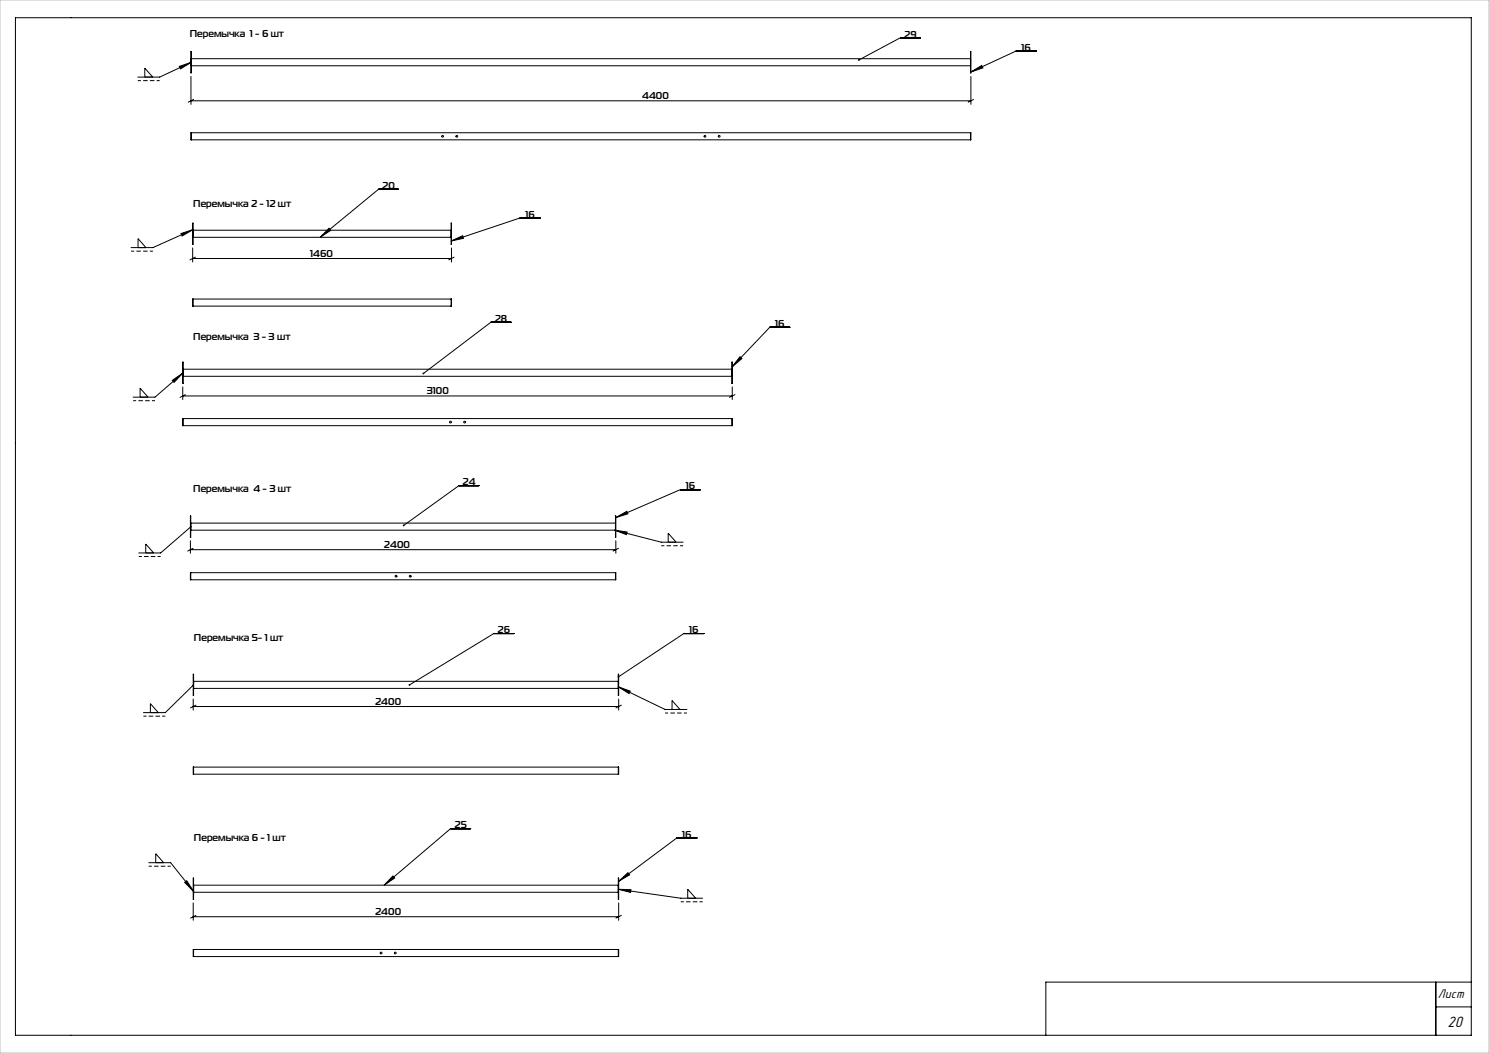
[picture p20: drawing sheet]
<svg xmlns="http://www.w3.org/2000/svg" width="420mm" height="297mm" viewBox="0 0 420 297" stroke-linecap="round" stroke-linejoin="round" font-family="sans-serif">
<defs><g id="words">
<text font-size="4.4" x="408.3" y="289.8">20</text>
<text font-size="3.7" x="405.6" y="281.4">Лист</text>
<g font-size="2.8">
<text x="53.5" y="10.4">Перемычка 1 - 6 шт</text>
<text x="255.1" y="10.6">29</text>
<text x="288.1" y="14.3">16</text>
<text x="181.1" y="27.9">4400</text>
<text x="107.8" y="53.3">20</text>
<text x="54.5" y="58.4">Перемычка 2 - 12 шт</text>
<text x="148.2" y="61.4">16</text>
<text x="87.5" y="72.4">1460</text>
<text x="54.5" y="96">Перемычка 3 - 3 шт</text>
<text x="139.5" y="90.8">28</text>
<text x="218.6" y="92.2">16</text>
<text x="120.4" y="111.1">3100</text>
<text x="130.4" y="136.9">24</text>
<text x="54.5" y="138.8">Перемычка 4 - 3 шт</text>
<text x="193.4" y="138.1">16</text>
<text x="108.3" y="154.5">2400</text>
<text x="140.4" y="178.6">26</text>
<text x="194.4" y="178.6">16</text>
<text x="54.7" y="180.9">Перемычка 5- 1 шт</text>
<text x="105.8" y="198.7">2400</text>
<text x="128.2" y="233.7">25</text>
<text x="54.7" y="237.2">Перемычка 6 - 1 шт</text>
<text x="192.4" y="236.3">16</text>
<text x="105.8" y="258">2400</text>
</g>
</g></defs>
<g fill="none" stroke="#000" stroke-width=".28">
<path d="M4.4 5h410.6v287h-410.6zM50.6 18.7l3.4-1.1-3.1 1.8zM53.9 14.6l.1 6zM54 18.6h219.8M54 16.6h219.8M54 17.6l-8.9 4.1h-6.2M254 10.6h.1M254 10.7h5.6M254 10.6l-11.7 6.3M273.8 14.6l.1 6zM286.6 14.4h.1M286.6 14.4h5.7"/>
<path d="M286.6 14.4l-12.7 5.9M40.8 21.7v-2.5l2.3 2.5M53.9 21.6v7.8M53.9 37.4h220v2h-220zM53.9 28.4h220M54 37.4v2M54.6 28.1l-1.5 .7M273.8 37.4v2M273.9 20.3l3-1.8 .3 .7zM273.9 21.6v7.8M274.6 28.1l-1.5 .7M106.8 53.4h.1"/>
<path d="M106.8 53.4h5.6M106.8 53.4l-16.5 13.5M38.9 69.8v-2.5l2.3 2.5M51 65.9l3.4-1.1-3 1.8zM54.3 62.9l.1 6zM54.3 69.9v4M54.3 72.9h73M54.4 64.9h72.8M54.4 66.9h72.8M54.4 64.8l-11.3 5h-6.1M55.1 72.5l-1.5 .8M92.8 64.4l.5 .6-3 1.9z"/>
<path d="M127.2 68l3.3-1.5 .2 .7zM127.2 62.9l.1 6zM127.3 69.9v4M128.1 72.5l-1.5 .8M146.7 61.5h.1M146.7 61.5h5.6M146.7 61.5l-19.5 6.5M54.3 84.3h73v2h-73zM54.4 84.3v2M127.2 84.3v2M138.5 90.9h.1M138.5 90.9h5.6"/>
<path d="M138.5 90.9l-19.1 14.5M217.2 92.3h.1M217.2 92.3h5.6M217.2 92.3l-10.7 11.1M39.5 112v-2.5l2.3 2.5M48.6 107.3l2.9-2.1-2.4 2.7zM51.5 118.1h155v2h-155zM51.5 102.1l.1 6zM51.5 109.1v3.6M51.5 105.2l-7.8 6.8h-6.1M51.5 111.7h155M51.6 118.1v2"/>
<path d="M51.6 104.1h154.8M51.6 106.1h154.8M52.3 111.3l-1.5 .8M206.4 102.1l.1 6zM206.4 118.1v2M206.5 109.1v3.6M207.3 111.3l-1.5 .8M208.7 100.6l.6 .5-2.8 2.3zM129.5 136.9h.1M129.5 137h5.6M129.5 136.9l-15.6 11.3M191.9 138.1h.1"/>
<path d="M191.9 138.1h5.6M191.9 138.1l-18.2 7.9M41.1 156v-2.6l2.3 2.6M53.7 145.5l.1 6zM53.7 152.5v3.5M53.7 155h120M53.8 147.5h119.8M53.8 149.5h119.8M53.9 148.6l-8.6 7.4h-6.2M54.5 154.7l-1.6 .7M173.4 149.5l3.5 .6-.2 .7zM173.4 149.5l13.1 3.4h6.2"/>
<path d="M173.6 145.5l.1 6zM173.7 146l3.1-1.8 .3 .7zM173.7 152.5v3.5M174.5 154.7l-1.6 .7M188.5 152.9v-2.5l2.2 2.5M53.7 161.5h120v2h-120zM53.8 161.5v2M139.3 178.7h.1M139.3 178.7h5.7M139.3 178.7l-23.8 14.5M173.6 161.5v2M192.9 178.7h.1"/>
<path d="M192.9 178.7h5.7M192.9 178.7l-18.4 12.2M54.4 193.3l-7.8 7.7h-6.1M54.5 190.2l.1 6zM54.5 197.2v3.1M54.5 199.3h120M54.6 192.2h119.8M54.6 194.2h119.8M55.3 198.9l-1.6 .8M174.4 193.7l3.4 1.2-.4 .7zM174.4 190.2l.1 6zM174.4 193.7l13.2 6.4h6.2"/>
<path d="M174.5 197.2v3.1M175.3 198.9l-1.6 .8M42.4 201v-2.5l2.3 2.5M54.5 216.4h120v2h-120zM54.6 216.4v2M174.4 216.4v2M189.6 200.1v-2.5l2.2 2.5M127.1 233.7h.1M127.1 233.7h5.7M127.1 233.7l-18.7 16M191 236.3h.1M191 236.3h5.6"/>
<path d="M191 236.3l-16.5 12.3M42 243.3h6.1l6.5 8.1M43.9 243.3v-2.5l2.3 2.5M52.1 248.9l.6-.5 1.9 3zM54.5 247.7l.1 6zM54.5 254.7v4.9M54.5 258.6h120M54.6 249.7h119.8M54.6 251.7h119.8M55.3 258.2l-1.6 .7M110.8 247.1l.5 .6-2.9 2zM174.4 250.8l3.6 .1-.1 .8z"/>
<path d="M174.4 247.7l.1 6zM174.4 250.8l17.6 2.5h6.2M174.5 248.6l2.6-2.5 .5 .7zM174.5 254.7v4.9M175.3 258.2l-1.6 .7M194 253.3v-2.5l2.2 2.5M54.5 267.8h120v2h-120zM54.6 267.8v2M174.4 267.8v2M405 277v15M415 277h-120v15M405 284h10"/>
<circle cx="124.9" cy="38.4" r=".25"/>
<circle cx="128.9" cy="38.4" r=".25"/>
<circle cx="198.9" cy="38.4" r=".25"/>
<circle cx="202.9" cy="38.4" r=".25"/>
<circle cx="127" cy="119.1" r=".25"/>
<circle cx="131" cy="119.1" r=".25"/>
<circle cx="111.7" cy="162.5" r=".25"/>
<circle cx="115.7" cy="162.5" r=".25"/>
<circle cx="107.5" cy="268.8" r=".25"/>
<circle cx="111.5" cy="268.8" r=".25"/>
</g>
<path d="M45.1 22.7h-6.2M43.1 70.8h-6.1M43.7 113h-6.1M45.3 157h-6.2M192.7 153.9h-6.2M46.6 202h-6.1M193.8 201.1h-6.2M48.1 244.3h-6.1M198.2 254.3h-6.2" fill="none" stroke="#000" stroke-width=".28" stroke-dasharray="1.3 .6" stroke-dashoffset=".4" stroke-linecap="butt"/>
<path d="M0 0h420v297h-420z" fill="none" stroke="#c0c0c0" stroke-width=".28"/>
<g fill="#000">
<path d="M50.6 18.7l3.4-1.1-3.1 1.8zM51 65.9l3.4-1.1-3 1.8zM48.6 107.3l2.9-2.1-2.4 2.7zM173.4 149.5l3.5 .6-.2 .7zM53.7 148.4a.25 .25 0 0 0 0 .3 .25 .25 0 0 0 .3 0 .25 .25 0 0 0 0-.3l-.1 .2 .1-.2zM174.4 193.7l3.4 1.2-.4 .7zM174.4 250.8l3.6 .1-.1 .8zM54.2 193.2a.25 .25 0 0 0 .1 .3 .25 .25 0 0 0 .3 0 .25 .25 0 0 0 0-.3l-.2 .1 .2-.1zM52.1 248.9l.6-.5 1.9 3z"/>
<path d="M242.1 16.8l-.1 .2 .3-.1-.3 .1a.25 .25 0 0 0 .4 .1 .25 .25 0 0 0 0-.4 .25 .25 0 0 0-.3 .1zM273.9 20.3l3-1.8 .3 .7zM92.8 64.4l.5 .6-3 1.9zM127.2 68l3.3-1.5 .2 .7zM119.2 105.2v.3l.2-.1-.2 .1a.25 .25 0 0 0 .4 0 .25 .25 0 0 0 0-.3 .25 .25 0 0 0-.4 0zM208.7 100.6l.6 .5-2.8 2.3zM113.7 148v.4l.2-.2-.2 .2a.25 .25 0 0 0 .3 0 .25 .25 0 0 0 0-.4 .25 .25 0 0 0-.3 0zM173.7 146l3.1-1.8 .3 .7zM115.3 193v.3l.2-.1-.2 .1a.25 .25 0 0 0 .3 .1 .25 .25 0 0 0 .1-.4 .25 .25 0 0 0-.4 0zM110.8 247.1l.5 .6-2.9 2zM174.3 190.7l-.1 .3 .3-.1-.3 .1a.25 .25 0 0 0 .4 .1 .25 .25 0 0 0 0-.4 .25 .25 0 0 0-.3 0zM174.5 248.6l2.6-2.5 .5 .7z"/>
</g>
<use href="#words"/>
</svg>
